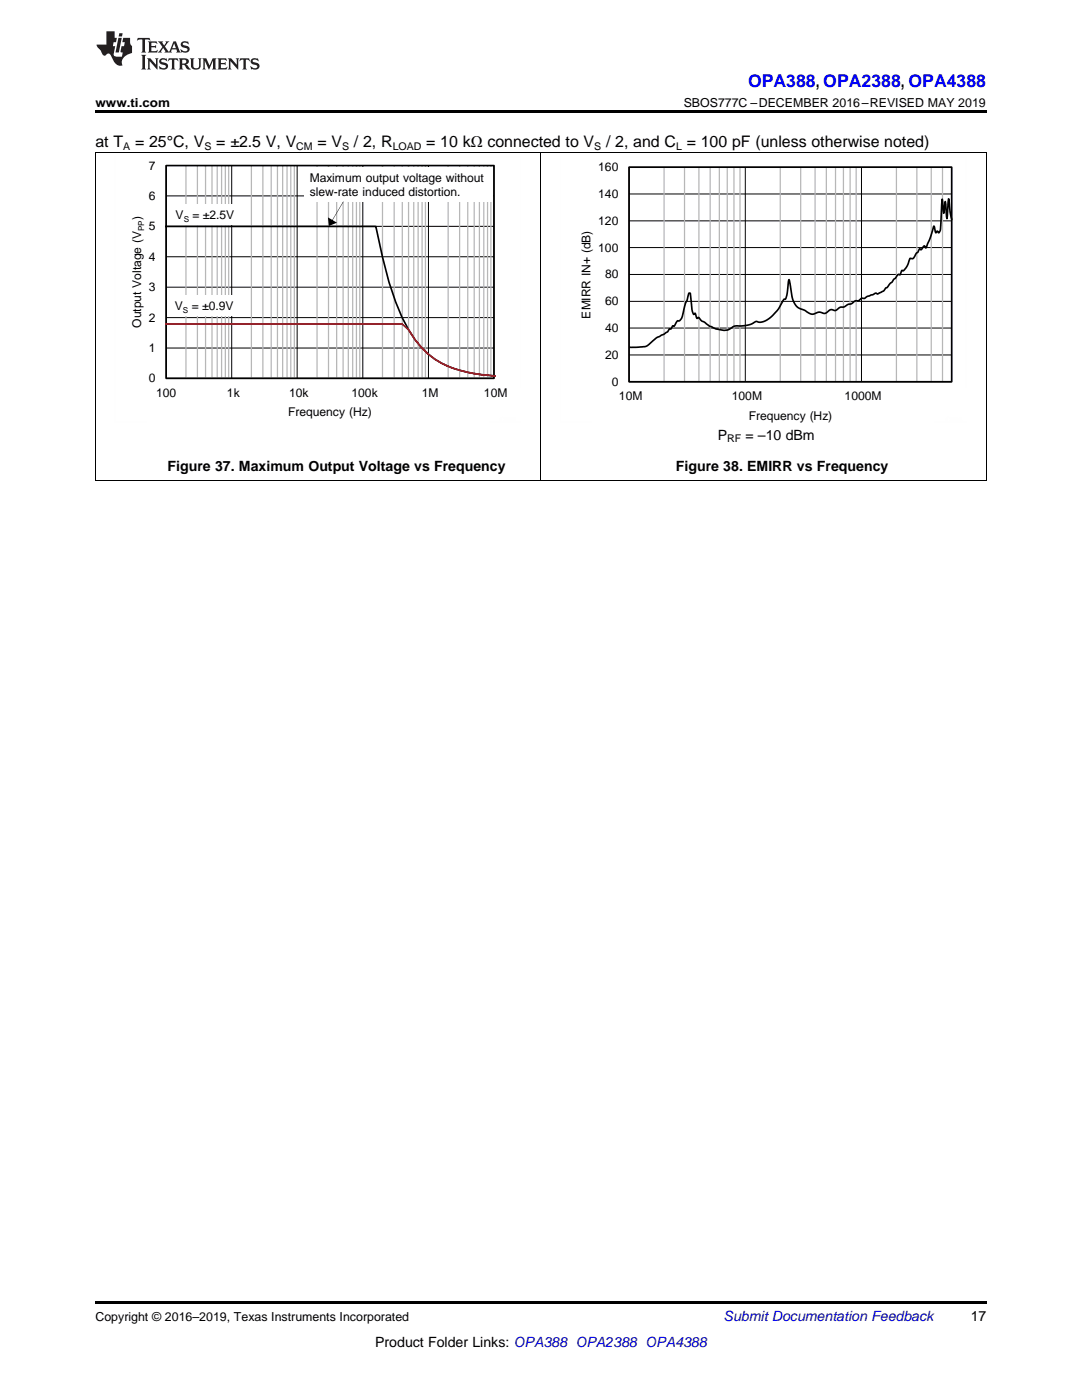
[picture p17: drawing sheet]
<svg xmlns="http://www.w3.org/2000/svg" width="216mm" height="279mm" viewBox="0 0 216 279" stroke-linecap="round" stroke-linejoin="round" font-family="sans-serif">
<defs><g id="words">
<text font-size="3.5" fill="#00f" x="149.3" y="17.3">OPA388, OPA2388, OPA4388</text>
<g font-size="3.2">
<text x="19" y="29.3">at T</text>
<text x="27" y="29.3">= 25°C, V</text>
<text x="43.1" y="29.3">= ±2.5 V, V</text>
<text x="63.4" y="29.3">= V</text>
<text x="70.6" y="29.3">/ 2, R</text>
<text x="85.1" y="29.3">= 10 kΩ connected to V</text>
<text x="120.9" y="29.3">/ 2, and C = 100 pF (unless otherwise noted)</text>
</g>
<g font-size="2.8">
<text x="143.2" y="87.7">P</text>
<text x="148.7" y="87.7">= –10 dBm</text>
<text x="33.4" y="94.1">Figure 37. Maximum Output Voltage vs Frequency</text>
<text x="134.9" y="94.1">Figure 38. EMIRR vs Frequency</text>
<text x="193.7" y="263.6">17</text>
<text x="74.9" y="268.9">Product Folder Links: OPA388 OPA2388 OPA4388</text>
</g>
<text font-size="2.8" fill="#0000c8" x="144.4" y="263.6">Submit Documentation Feedback</text>
<g font-size="2.5">
<text x="19" y="21.4">www.ti.com</text>
<text x="136.4" y="21.4">SBOS777C –DECEMBER 2016–REVISED MAY 2019</text>
<text x="19" y="263.6">Copyright © 2016–2019, Texas Instruments Incorporated</text>
</g>
<g font-size="2.4">
<text x="29.7" y="33.8">7</text>
<text x="119.4" y="34.2">160</text>
<text x="29.7" y="39.9">6</text>
<text x="61.8" y="36.4">Maximum output voltage without</text>
<text x="61.8" y="39.2">slew-rate induced distortion.</text>
<text x="119.4" y="39.5">140</text>
<text x="28.2" y="44" transform="rotate(-90 28.2 44)">)</text>
<text x="29.7" y="46">5</text>
<text x="35" y="43.6">V</text>
<text x="38.4" y="43.6">= ±2.5V</text>
<text x="119.4" y="44.9">120</text>
<text x="29.7" y="52">4</text>
<text x="119.4" y="50.2">100</text>
<text x="29.7" y="58.1">3</text>
<text x="120.7" y="55.6">80</text>
<text x="28.2" y="65.4" transform="rotate(-90 28.2 65.4)">Output Voltage (V</text>
<text x="29.7" y="64.2">2</text>
<text x="34.9" y="61.9">V</text>
<text x="38.3" y="61.9">= ±0.9V</text>
<text x="117.8" y="63.6" transform="rotate(-90 117.8 63.6)">EMIRR IN+ (dB)</text>
<text x="120.7" y="60.9">60</text>
<text x="29.7" y="70.2">1</text>
<text x="120.7" y="71.6">20</text>
<text x="120.7" y="66.3">40</text>
<text x="29.7" y="76.3">0</text>
<text x="122.1" y="77">0</text>
<text x="31.1" y="79.2">100</text>
<text x="45.3" y="79.2">1k</text>
<text x="57.5" y="83">Frequency (Hz)</text>
<text x="57.7" y="79.2">10k</text>
<text x="70.1" y="79.2">100k</text>
<text x="84.1" y="79.2">1M</text>
<text x="96.5" y="79.2">10M</text>
<text x="123.5" y="79.9">10M</text>
<text x="146" y="79.9">100M</text>
<text x="149.4" y="83.7">Frequency (Hz)</text>
<text x="168.5" y="79.9">1000M</text>
</g>
<g font-size="2.1">
<text x="24.6" y="29.9">A</text>
<text x="40.8" y="29.9">S</text>
<text x="59.1" y="29.9">CM</text>
<text x="68.3" y="29.9">S</text>
<text x="78.4" y="29.9">LOAD</text>
<text x="118.6" y="29.9">S</text>
<text x="134.9" y="29.9">L</text>
<text x="145.1" y="88.3">RF</text>
</g>
<g font-size="1.6">
<text x="28.8" y="46.1" transform="rotate(-90 28.8 46.1)">PP</text>
<text x="36.7" y="44.2">S</text>
<text x="36.5" y="62.5">S</text>
</g>
</g></defs>
<path d="M19 259.7h177.8v.5h-177.8z" fill="#000"/>
<g fill="none" stroke="#000" stroke-width=".2">
<path d="M19.1 30.5v65.3M33.1 33h65.5v42.5h-65.5zM33.1 39.1h65.5M46.2 33v42.5M59.3 33v42.5M72.4 33v42.5M85.5 33v42.5M107.9 30.5v65.3M196.8 30.5v65.3M33.1 57.3h65.5M33.1 51.2h65.5M33.1 45.2h65.5"/>
<path d="M33.1 69.5h65.5M33.1 63.4h65.5M19 95.8h177.8"/>
</g>
<g fill="none" stroke="#b7b7b7" stroke-width=".25">
<path d="M37.1 33v42.5M39.4 33v42.5M41 33v42.5M42.3 33v42.5M43.3 33v42.5M44.2 33v42.5M45 33v42.5M45.6 33v42.5M50.2 33v42.5M52.5 33v42.5M54.1 33v42.5M55.4 33v42.5"/>
<path d="M56.4 33v42.5M57.3 33v42.5M58 33v42.5M58.7 33v42.5M63.3 33v42.5M65.6 33v42.5M67.2 33v42.5M68.5 33v42.5M69.5 33v42.5M70.4 33v42.5M71.1 33v42.5M71.8 33v42.5"/>
<path d="M76.3 33v42.5M78.7 33v42.5M80.3 33v42.5M81.5 33v42.5M82.6 33v42.5M83.4 33v42.5M84.2 33v42.5M84.9 33v42.5M89.4 33v42.5M91.7 33v42.5M93.3 33v42.5M94.6 33v42.5"/>
<path d="M95.7 33v42.5M96.5 33v42.5M97.3 33v42.5M97.9 33v42.5"/>
</g>
<path d="M33.2 33h65.4v42.5h-65.4zM33.1 45.2h41.9l1.3 6.1a47.2 47.2 0 0 0 6.6 16.6 16.8 16.8 0 0 0 11.7 6.7l4.2 .4" fill="none" stroke="#000" stroke-width=".33"/>
<path d="M33.1 64.7h47.1l1.4 1.2a16.9 16.9 0 0 0 13 8.7l4.2 .4" fill="none" stroke="#f00" stroke-width=".33"/>
<path d="M22.9 31.3v53.1M35.3 31.3h68.6M103.9 31.3v46.1M22.9 84.3h6.3M97.6 84.3h6.3" fill="none" stroke="#fefefe" stroke-width=".2" stroke-dasharray=".4 .1" stroke-linecap="butt"/>
<path d="M60.6 33.5h37.7v6.9h-37.7z" fill-rule="evenodd" fill="#fff"/>
<path d="M68.5 40.2l-2.3 4zM65.4 43.4l1.8 1-1.6 .7z" fill="#000"/>
<g fill="#fff">
<path d="M33.8 40.7h14.4v4.1h-14.4z" fill-rule="evenodd"/>
<path d="M33.6 58.9h14.4v4.1h-14.4z" fill-rule="evenodd"/>
</g>
<path d="M19 30.5h177.8M125.5 38.7h64.4M148.7 33.4v42.8M171.9 33.4v42.8M189.9 33.4h-64.4v42.8h64.4M125.5 54.8h64.4M125.5 49.4h64.4M125.5 44.1h64.4M125.5 70.8h64.4M125.5 65.5h64.4M125.5 60.1h64.4" fill="none" stroke="#000" stroke-width=".2"/>
<g fill="none" stroke="#b7b7b7" stroke-width=".25">
<path d="M132.5 33.4v42.8M136.6 33.4v42.8M139.5 33.4v42.8M141.7 33.4v42.8M143.5 33.4v42.8M145.1 33.4v42.8M146.5 33.4v42.8M147.7 33.4v42.8M155.7 33.4v42.8M159.8 33.4v42.8M162.6 33.4v42.8M164.9 33.4v42.8"/>
<path d="M166.7 33.4v42.8M168.3 33.4v42.8M169.6 33.4v42.8M170.8 33.4v42.8M178.9 33.4v42.8M182.9 33.4v42.8M185.8 33.4v42.8M188.1 33.4v42.8M189.9 33.4v42.8"/>
</g>
<path d="M125.5 33.4h64.4v42.8h-64.4zM189.9 43.8l-.3-1.4-.3-2.6-.3 3.8-.4-3.4-.3 2.4-.3-2.8-.4 6.3-.3 .4-.3-.4-.3 .3-.2-1.1-.1-.2-.1 .1-.7 2.2-.8 2.1-.4-.4-.6 .8-.3-.2-.3 .6-.4 .2-.5 1-.3 .1a.35 .35 0 0 0-.5 .2l-.6 1.5-.6 .7h-.4l-.3 .8a.65 .65 0 0 0-.8 .6l-1.8 2-.3 .1a1.81 1.81 0 0 1-1.3 1 .37 .37 0 0 1-.6 0l-1.8 .7-.5 .4a.87 .87 0 0 0-1.1 .4 1.59 1.59 0 0 0-1.4 .6l-1 .3a1.81 1.81 0 0 1-1.5 .5 1.12 1.12 0 0 1-1.4 .4 1.65 1.65 0 0 0-1.3 .7h-.6a2.04 2.04 0 0 0-2 .2l-.6-.1-1-.6a3.1 3.1 0 0 1-2.6-3.1l-.5-3.1-.2 .9a5.4 5.4 0 0 1-.6 3h-.3l-.2 .4a8 8 0 0 1-4.1 4.2h-.7a1.56 1.56 0 0 0-1.6 .4l-1.6 .3a3.4 3.4 0 0 0-2.9 .8 5.6 5.6 0 0 1-4.8-1.5l-.5-.2-.6-.8-.4 .2-.3-1-.3 .2-.1-.1-.2-.8-.4-3.3h-.3l-1 3.6a1.91 1.91 0 0 1-1.1 1.9l-.2 .2-.6 .9-.3-.1-.3 .7-.3-.1-.4 .6-.8 .5a9.1 9.1 0 0 0-3.3 2.3l-1.8 .3h-1.8" fill="none" stroke="#000" stroke-width=".33"/>
<path d="M111.8 31.3v53.1M124.2 31.3h68.6M192.8 31.3v46.1M111.8 84.3h6.3M186.5 84.3h6.3" fill="none" stroke="#fefefe" stroke-width=".2" stroke-dasharray=".4 .1" stroke-linecap="butt"/>
<path d="M19 22h177.8v.5h-177.8z" fill="#000"/>
<g fill="#231f20">
<path d="M27.5 7.6l-.1 .5 .4-.2h.6v.1v2.1l-.2 .4h1l-.3-.4v-2.1l.1-.1h.5l.5 .2-.2-.5zM29.5 8.3l.2 .3v1.5l-.2 .4h1.8l.2-.6a1.04 1.04 0 0 1-1.3 .2v-.7h.6l.3 .2v-.6l-.3 .2h-.6v-.6l.8-.1 .4 .3-.2-.5zM31.5 8.3l.9 1.1-.9 1.1h.8l-.2-.2 .5-.7 .4 .7-.2 .2h1.5l-.1-.2 .1-.4h.9l.1 .4-.2 .2h1l-.3-.3-.7-1.9h-.5l-.9 2-.8-1 .9-1h-.8l.1 .3-.3 .5-.4-.6 .2-.2zM34.7 8.6l.4 1h-.7zM36.3 8.4a.63 .63 0 0 0-.2 .7 .63 .63 0 0 0 .6 .4l.6 .2 .1 .2a.75 .75 0 0 1-.7 .4 .75 .75 0 0 1-.6-.5l.1 .7 .1-.1a1.11 1.11 0 0 0 1.5-.6 1.13 1.13 0 0 0-1.2-.8l-.1-.4a1.04 1.04 0 0 1 1.2 .2l-.2-.5-.1 .1-.5-.2zM28.2 10.9l.2 .4v2.2l-.2 .4h1l-.3-.4v-2.2l.3-.4zM29.3 11.6l.3 .4v1.5l-.3 .4h.8l-.2-.4v-1.3l1.5 1.7v-1.9l.2-.4h-.7l.2 .4v.9l-1.1-1.3zM32 11.8a.62 .62 0 0 0-.2 .7 .62 .62 0 0 0 .6 .4l.6 .1 .1 .3a.76 .76 0 0 1-.7 .3 .76 .76 0 0 1-.6-.4l.1 .7 .1-.1a1.11 1.11 0 0 0 1.5-.6 1.13 1.13 0 0 0-1.2-.8l-.1-.4a1.04 1.04 0 0 1 1.2 .2l-.2-.6-.1 .1-.5-.1zM33.7 11.6l-.2 .6a.61 .61 0 0 1 .8-.3v1.6l-.2 .4h.9l-.2-.4v-1.6a.63 .63 0 0 1 .8 .3l-.2-.6zM35.6 11.6l.3 .4v1.5l-.3 .4h1l-.2-.2v-.8l.5 .2a.76 .76 0 0 0 1.2 .7l-1-1a.58 .58 0 0 0 .6-.5 .58 .58 0 0 0-.5-.6zM36.4 11.9h.1a.45 .45 0 0 1 .5 .1 .45 .45 0 0 1 .1 .5l-.7 .2zM37.9 11.6l.2 .2a2.17 2.17 0 0 0 .3 1.9 .99 .99 0 0 0 1.6-.6v-1.1l.2-.4h-.7l.2 .2a1.92 1.92 0 0 1-.2 1.8 .6 .6 0 0 1-.9-.5v-1.1l.2-.4zM40.4 11.6l.2 .4v1.5l-.2 .4h.7l-.2-.4v-1.4l.8 1.8 .8-1.8v1.4l-.2 .4h.9l-.2-.4v-1.5l.2-.4h-.8l-.6 1.5-.6-1.5zM43.4 11.6l.2 .4v1.5l-.2 .4h1.8l.2-.6a1.04 1.04 0 0 1-1.3 .1v-.6h.5l.4 .2v-.6l-.4 .2h-.5v-.7h.8l.3 .3-.1-.6zM45.5 11.6l.2 .4v1.5l-.2 .4h.7l-.2-.4v-1.3l1.5 1.7v-1.9l.2-.4h-.7l.2 .4v.9l-1.1-1.3zM47.9 11.6l-.1 .6a.61 .61 0 0 1 .8-.3v1.6l-.3 .4h1l-.3-.4 .1-1.6a.63 .63 0 0 1 .7 .3l-.1-.6zM50.2 11.8a.62 .62 0 0 0-.2 .7 .62 .62 0 0 0 .6 .4l.6 .1 .2 .3a.76 .76 0 0 1-.8 .3 .76 .76 0 0 1-.6-.4l.1 .7 .2-.1a1.11 1.11 0 0 0 1.5-.6 1.13 1.13 0 0 0-1.3-.8l-.1-.4a1.04 1.04 0 0 1 1.2 .2l-.1-.6-.2 .1-.5-.1z"/>
<path d="M21.2 6.3v2.6h-1.9l.1 .4 .7 .9a.91 .91 0 0 0 1 .8 .56 .56 0 0 1 .5-.3 .56 .56 0 0 1 .5 .3l.4 .8a1.53 1.53 0 0 0 1.9 1.2 1.54 1.54 0 0 1 1-2.1l.9-.3v-1.4a1.52 1.52 0 0 1-.3-1.6h-1.4l-.2 .8h.5l-.2 .8h-.4l-.2 1v.2l.4 .1-.2 .8a1.93 1.93 0 0 1-1.6-.3l.3-1.8h-.5l.2-.8h.4l.2-.8h-.4v-1.3zM23.6 7.6l-.6 2.9h.7l.6-2.9zM23.8 6.6l-.1 .7h.6l.2-.7z"/>
</g>
<use href="#words"/>
</svg>
